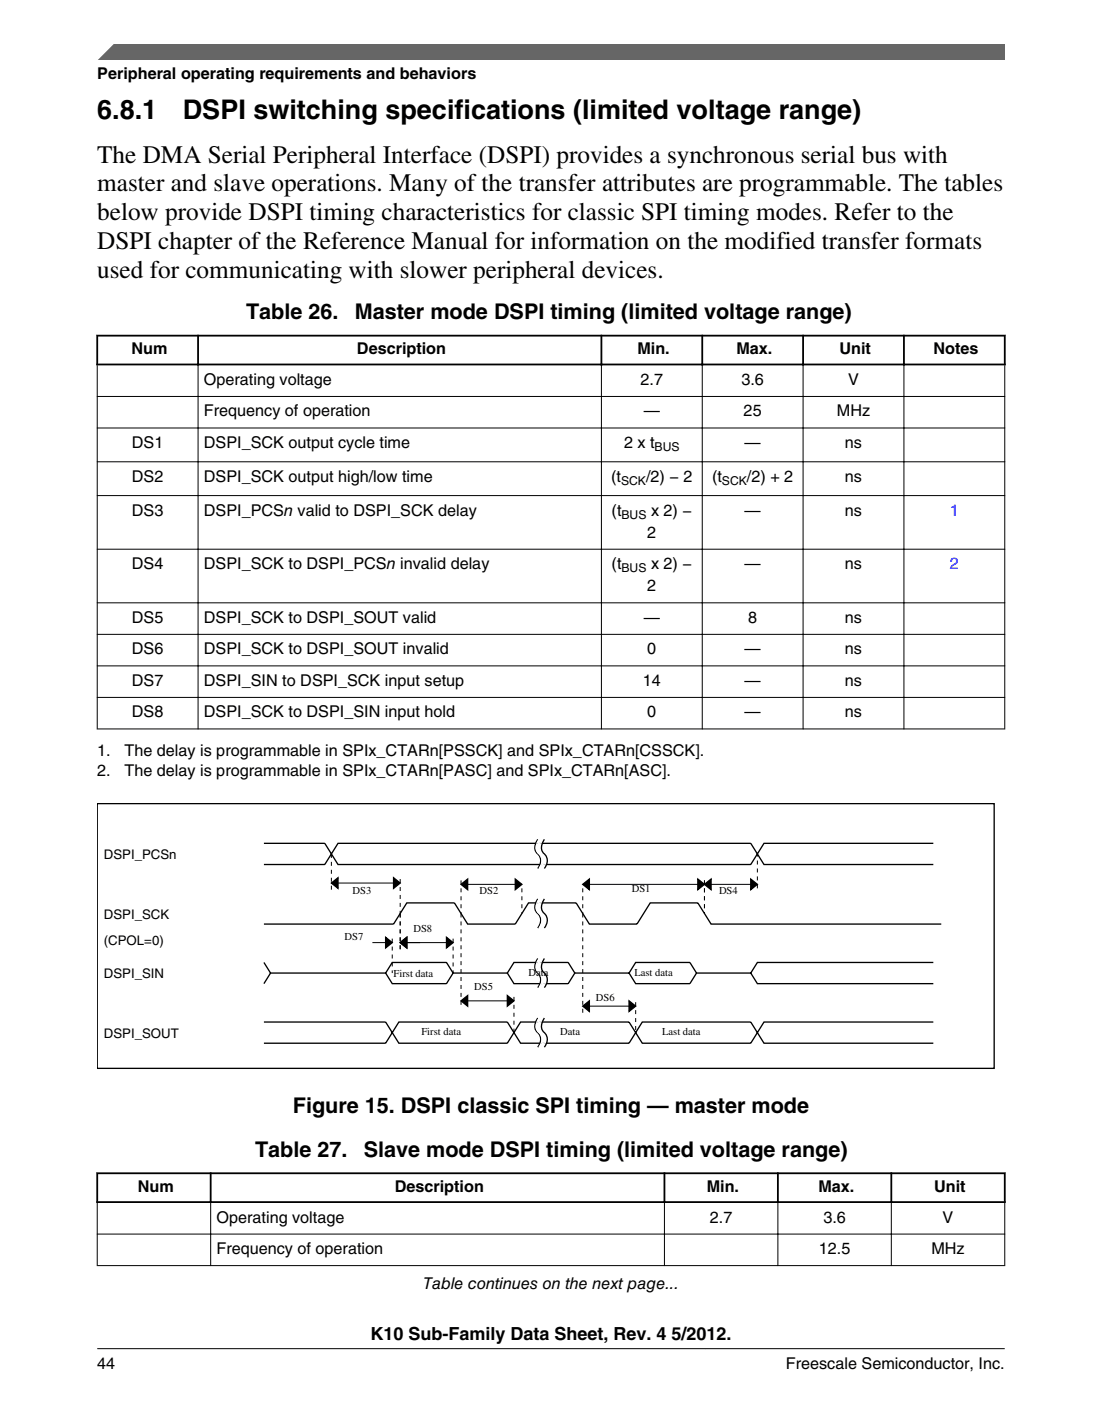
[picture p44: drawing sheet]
<svg xmlns="http://www.w3.org/2000/svg" width="216mm" height="274mm" viewBox="0 0 216 274" stroke-linecap="round" stroke-linejoin="round" font-family="sans-serif">
<defs><g id="words">
<g font-size="5.3">
<text x="19" y="23.2">6.8.1</text>
<text x="35.8" y="23.2">DSPI switching specifications (limited voltage range)</text>
</g>
<g font-size="4.9">
<text x="19.1" y="31.8">The DMA Serial Peripheral Interface (DSPI) provides a synchronous serial bus with</text>
<text x="19.1" y="37.5">master and slave operations. Many of the transfer attributes are programmable. The tables</text>
<text x="19.1" y="43.1">below provide DSPI timing characteristics for classic SPI timing modes. Refer to the</text>
<text x="19.1" y="48.8">DSPI chapter of the Reference Manual for information on the modified transfer formats</text>
<text x="19.1" y="54.4">used for communicating with slower peripheral devices.</text>
</g>
<g font-size="4.2">
<text x="48.2" y="62.4">Table 26.</text>
<text x="69.5" y="62.4">Master mode DSPI timing (limited voltage range)</text>
<text x="57.4" y="217.9">Figure 15. DSPI classic SPI timing — master mode</text>
<text x="50" y="226.6">Table 27.</text>
<text x="71.3" y="226.6">Slave mode DSPI timing (limited voltage range)</text>
</g>
<text font-size="3.5" x="72.6" y="262.3">K10 Sub-Family Data Sheet, Rev. 4 5/2012.</text>
<g font-size="3.2">
<text x="19" y="15.5">Peripheral operating requirements and behaviors</text>
<text x="25.8" y="69.4">Num</text>
<text x="69.9" y="69.4">Description</text>
<text x="124.9" y="69.4">Min.</text>
<text x="144.3" y="69.4">Max.</text>
<text x="164.5" y="69.4">Unit</text>
<text x="182.9" y="69.4">Notes</text>
<text x="40" y="75.4">Operating voltage</text>
<text x="125.5" y="75.4">2.7</text>
<text x="145.3" y="75.4">3.6</text>
<text x="166.2" y="75.4">V</text>
<text x="40" y="81.5">Frequency of operation</text>
<text x="126.1" y="81.5">—</text>
<text x="145.7" y="81.5">25</text>
<text x="164" y="81.5">MHz</text>
<text x="25.8" y="87.7">DS1</text>
<text x="40" y="87.7">DSPI_SCK output cycle time</text>
<text x="122.3" y="87.7">2 x t</text>
<text x="145.9" y="87.7">—</text>
<text x="165.5" y="87.7">ns</text>
<text x="25.8" y="94.3">DS2</text>
<text x="40" y="94.3">DSPI_SCK output high/low time</text>
<text x="119.7" y="94.3">(t</text>
<text x="126.6" y="94.3">/2) − 2</text>
<text x="139.5" y="94.3">(t</text>
<text x="146.3" y="94.3">/2) + 2</text>
<text x="165.5" y="94.3">ns</text>
<text x="25.8" y="100.9">DS3</text>
<text x="40" y="100.9">DSPI_PCSn valid to DSPI_SCK delay</text>
<text x="119.8" y="100.9">(t</text>
<text x="127.5" y="100.9">x 2) −</text>
<text x="145.9" y="100.9">—</text>
<text x="165.5" y="100.9">ns</text>
<text x="126.8" y="105.3">2</text>
<text x="25.8" y="111.4">DS4</text>
<text x="40" y="111.4">DSPI_SCK to DSPI_PCSn invalid delay</text>
<text x="119.8" y="111.4">(t</text>
<text x="127.5" y="111.4">x 2) −</text>
<text x="145.9" y="111.4">—</text>
<text x="165.5" y="111.4">ns</text>
<text x="126.8" y="115.8">2</text>
<text x="25.8" y="121.9">DS5</text>
<text x="40" y="121.9">DSPI_SCK to DSPI_SOUT valid</text>
<text x="126.1" y="121.9">—</text>
<text x="146.6" y="121.9">8</text>
<text x="165.5" y="121.9">ns</text>
<text x="25.8" y="128.1">DS6</text>
<text x="40" y="128.1">DSPI_SCK to DSPI_SOUT invalid</text>
<text x="126.8" y="128.1">0</text>
<text x="145.9" y="128.1">—</text>
<text x="165.5" y="128.1">ns</text>
<text x="25.8" y="134.3">DS7</text>
<text x="40" y="134.3">DSPI_SIN to DSPI_SCK input setup</text>
<text x="125.9" y="134.3">14</text>
<text x="145.9" y="134.3">—</text>
<text x="165.5" y="134.3">ns</text>
<text x="25.8" y="140.5">DS8</text>
<text x="40" y="140.5">DSPI_SCK to DSPI_SIN input hold</text>
<text x="126.8" y="140.5">0</text>
<text x="145.9" y="140.5">—</text>
<text x="165.5" y="140.5">ns</text>
<text x="19" y="148.1">1.</text>
<text x="24.4" y="148.1">The delay is programmable in SPIx_CTARn[PSSCK] and SPIx_CTARn[CSSCK].</text>
<text x="19.1" y="151.9">2.</text>
<text x="24.4" y="151.9">The delay is programmable in SPIx_CTARn[PASC] and SPIx_CTARn[ASC].</text>
<text x="27" y="233.4">Num</text>
<text x="77.3" y="233.4">Description</text>
<text x="138.5" y="233.4">Min.</text>
<text x="160.3" y="233.4">Max.</text>
<text x="183" y="233.4">Unit</text>
<text x="42.4" y="239.4">Operating voltage</text>
<text x="139.1" y="239.4">2.7</text>
<text x="161.3" y="239.4">3.6</text>
<text x="184.7" y="239.4">V</text>
<text x="42.4" y="245.5">Frequency of operation</text>
<text x="160.4" y="245.5">12.5</text>
<text x="182.5" y="245.5">MHz</text>
<text x="82.9" y="252.4">Table continues on the next page...</text>
<text x="19.1" y="268">44</text>
<text x="154" y="268">Freescale Semiconductor, Inc.</text>
</g>
<g font-size="3.2" fill="#00f">
<text x="186.1" y="100.9">1</text>
<text x="186.1" y="111.4">2</text>
</g>
<g font-size="2.6">
<text x="20.3" y="168.2">DSPI_PCSn</text>
<text x="20.3" y="179.9">DSPI_SCK</text>
<text x="20.3" y="185.1">(CPOL=0)</text>
<text x="20.3" y="191.6">DSPI_SIN</text>
<text x="20.3" y="203.2">DSPI_SOUT</text>
</g>
<g font-size="2.4">
<text x="128.3" y="88.3">BUS</text>
<text x="121.7" y="95">SCK</text>
<text x="141.4" y="95">SCK</text>
<text x="121.8" y="101.6">BUS</text>
<text x="121.8" y="112.1">BUS</text>
</g>
<g font-size="2.1">
<text x="69.1" y="175">DS3</text>
<text x="94" y="175">DS2</text>
<text x="123.8" y="174.7">DS1</text>
<text x="140.9" y="175">DS4</text>
<text x="67.5" y="184">DS7</text>
<text x="81" y="182.5">DS8</text>
<text x="77.1" y="191.3">First data</text>
<text x="103.5" y="191">Data</text>
<text x="124.3" y="191">Last data</text>
<text x="92.9" y="193.9">DS5</text>
<text x="116.8" y="196">DS6</text>
<text x="82.5" y="202.7">First data</text>
<text x="109.8" y="202.7">Data</text>
<text x="129.7" y="202.7">Last data</text>
</g>
</g></defs>
<path d="M18.9 65.7h178.1M18.9 71.4h178.1M19 65.5v6M38.8 65.5v6M117.8 65.5v6M137.6 65.5v6M157.3 65.5v6M177.1 65.5v6M196.8 65.5v6" fill="none" stroke="#000" stroke-width=".35"/>
<g fill="none" stroke="#000" stroke-width=".2">
<path d="M19 77.6h177.9M19 71.5v71.3M38.8 71.2v71.6M117.8 71.2v71.6M137.6 71.2v71.6M157.3 71.2v71.6M177.1 71.2v71.6M196.8 71.5v71.3M19 83.8h177.9M19 90.4h177.9M19 97h177.9M19 107.5h177.9"/>
<path d="M19 118h177.9M19 124.2h177.9M19 130.4h177.9M19 136.6h177.9M19 142.7h177.9M64.9 172.9h13.5M90.3 173.2h11.9M114.2 173.2h34.2M73 184.6h3.8M78.4 184.6h10.4M90.3 196h10.4M114.2 197h10.3"/>
</g>
<g fill="none" stroke="#000" stroke-width=".26">
<path d="M19.1 157.4h175.7v51.8h-175.7zM51.7 165.1h11.9l2.6 4.2h80.9l2.6-4.2h33.2M51.7 169.3h11.9l2.6-4.2h80.9l2.6 4.2h33.2M64.9 172.9l1.3-1v2zM77.1 171.9l1.3 1-1.3 1zM90.3 173.2l1.3-1.1v2.1zM101 172.1l1.2 1.1-1.2 1zM105.4 164.4a2.13 2.13 0 0 0 .2 3.1 2.1 2.1 0 0 1-.2 2.6M105.4 176a2.13 2.13 0 0 0 .2 3.2 2.1 2.1 0 0 1-.2 2.5M106.7 164.4a2.13 2.13 0 0 0 .2 3.1 2.1 2.1 0 0 1-.2 2.6M106.7 176a2.13 2.13 0 0 0 .2 3.2 2.1 2.1 0 0 1-.2 2.5M114.2 173.2l1.3-1.1v2.1z"/>
<path d="M136.7 172.1l1.3 1.1-1.3 1zM138 173.2l1.3-1.1v2.1zM147.1 172.1l1.3 1.1-1.3 1zM51.7 180.9h25.4l2.6-4.1h9.3l2.6 4.1h9.4l2.5-4.1h9.4l2.6 4.1h9.3l2.6-4.1h9.3l2.6 4.1h45.1M51.7 188.5l1.3 2M75.6 183.5l1.2 1.1-1.2 1zM75.6 190.5h-22.6l-1.3 2.1M75.6 190.5l1.2 2.1h10.7l1.3-2.1h10.6M75.6 190.5l1.2-2h10.7l1.3 2M78.4 184.6l1.3-1.1v2.1zM87.5 183.5l1.3 1.1-1.3 1zM90.3 196l1.3-1.1v2.1z"/>
<path d="M99.4 194.9l1.3 1.1-1.3 1zM99.4 190.5l1.3 2.1h10.6l1.3-2.1h10.6M99.4 190.5l1.3-2h10.6l1.3 2M105.4 187.7a2.13 2.13 0 0 0 .2 3.2 2.1 2.1 0 0 1-.2 2.5M105.4 199.3a2.13 2.13 0 0 0 .2 3.2 2.1 2.1 0 0 1-.2 2.5M106.7 187.7a2.13 2.13 0 0 0 .2 3.2 2.1 2.1 0 0 1-.2 2.5M106.7 199.3a2.13 2.13 0 0 0 .2 3.2 2.1 2.1 0 0 1-.2 2.5M114.2 197l1.3-1v2zM123.2 196l1.3 1-1.3 1zM123.2 190.5l1.3 2.1h10.7l1.3-2.1h10.6M123.2 190.5l1.3-2h10.7l1.3 2M147.1 190.5l1.3 2.1h34.5"/>
<path d="M182.9 188.5h-34.5l-1.3 2M51.7 200.1h23.9l2.5 4.2h21.3l2.6-4.2h21.2l2.6 4.2h21.3l2.6-4.2h33.2M51.7 204.3h23.9l2.5-4.2h21.3l2.6 4.2h21.2l2.6-4.2h21.3l2.6 4.2h33.2"/>
</g>
<g fill="#000">
<path d="M64.9 172.9l1.3-1v2zM77.1 171.9l1.3 1-1.3 1zM90.3 173.2l1.3-1.1v2.1zM101 172.1l1.2 1.1-1.2 1zM114.2 173.2l1.3-1.1v2.1zM138 173.2l1.3-1.1v2.1zM136.7 172.1l1.3 1.1-1.3 1zM147.1 172.1l1.3 1.1-1.3 1zM75.6 183.5l1.2 1.1-1.2 1zM78.4 184.6l1.3-1.1v2.1zM87.5 183.5l1.3 1.1-1.3 1zM90.3 196l1.3-1.1v2.1z"/>
<path d="M99.4 194.9l1.3 1.1-1.3 1zM114.2 197l1.3-1v2zM123.2 196l1.3 1-1.3 1z"/>
</g>
<g fill="none" stroke="#000" stroke-width=".2" stroke-dasharray=".8 .8" stroke-linecap="butt">
<path d="M64.9 167.2v7.3M78.4 172.1v6.8M78.4 178.9v7.2M90.3 172.4v6.5M90.3 178.9v18.6M102.2 173.9v5M114.2 173.9v5M114.2 178.9v19.7M138 172.4v6.5M148.4 173.9v-6.7M76.8 183.8v6.7M88.8 183.8v6.7"/>
<path d="M100.7 195.2v7M124.5 196.2v6"/>
</g>
<g fill="none" stroke="#fff" stroke-width=".26">
<path d="M105.6 164.4a2.13 2.13 0 0 0 .3 3.1 2.1 2.1 0 0 1-.3 2.6M105.6 176a2.13 2.13 0 0 0 .3 3.2 2.1 2.1 0 0 1-.3 2.5M105.9 164.4a2.13 2.13 0 0 0 .3 3.1 2.1 2.1 0 0 1-.3 2.6M105.9 176a2.13 2.13 0 0 0 .3 3.2 2.1 2.1 0 0 1-.3 2.5M106.1 164.4a2.13 2.13 0 0 0 .3 3.1 2.1 2.1 0 0 1-.3 2.6M106.1 176a2.13 2.13 0 0 0 .3 3.2 2.1 2.1 0 0 1-.3 2.5M106.4 164.4a2.13 2.13 0 0 0 .3 3.1 2.1 2.1 0 0 1-.3 2.6M106.4 176a2.13 2.13 0 0 0 .3 3.2 2.1 2.1 0 0 1-.3 2.5M105.6 187.7a2.13 2.13 0 0 0 .3 3.2 2.1 2.1 0 0 1-.3 2.5M105.6 199.3a2.13 2.13 0 0 0 .3 3.2 2.1 2.1 0 0 1-.3 2.5M105.9 187.7a2.13 2.13 0 0 0 .3 3.2 2.1 2.1 0 0 1-.3 2.5M105.9 199.3a2.13 2.13 0 0 0 .3 3.2 2.1 2.1 0 0 1-.3 2.5"/>
<path d="M106.1 187.7a2.13 2.13 0 0 0 .3 3.2 2.1 2.1 0 0 1-.3 2.5M106.1 199.3a2.13 2.13 0 0 0 .3 3.2 2.1 2.1 0 0 1-.3 2.5M106.4 187.7a2.13 2.13 0 0 0 .3 3.2 2.1 2.1 0 0 1-.3 2.5M106.4 199.3a2.13 2.13 0 0 0 .3 3.2 2.1 2.1 0 0 1-.3 2.5"/>
</g>
<g fill="#fff">
<path d="M19.1 223h177.8v30.5h-177.8z" fill-rule="evenodd"/>
<path d="M19.2 229.9h21.9v5.3h-21.9z" fill-rule="evenodd"/>
<path d="M41.5 229.9h88.5v5.3h-88.5z" fill-rule="evenodd"/>
<path d="M130.4 229.9h21.8v5.3h-21.8z" fill-rule="evenodd"/>
<path d="M152.6 229.9h21.8v5.3h-21.8z" fill-rule="evenodd"/>
<path d="M174.8 229.9h21.9v5.3h-21.9z" fill-rule="evenodd"/>
<path d="M19.1 235.6h22.1v5.9h-22.1z" fill-rule="evenodd"/>
<path d="M41.4 235.6h88.7v5.9h-88.7z" fill-rule="evenodd"/>
<path d="M130.3 235.6h22v5.9h-22z" fill-rule="evenodd"/>
<path d="M152.5 235.6h22v5.9h-22z" fill-rule="evenodd"/>
<path d="M174.7 235.6h22.1v5.9h-22.1z" fill-rule="evenodd"/>
<path d="M19.1 241.7h22.1v6h-22.1z" fill-rule="evenodd"/>
<path d="M41.4 241.7h88.7v6h-88.7z" fill-rule="evenodd"/>
<path d="M130.3 241.7h22v6h-22z" fill-rule="evenodd"/>
<path d="M152.5 241.7h22v6h-22z" fill-rule="evenodd"/>
<path d="M174.7 241.7h22.1v6h-22.1z" fill-rule="evenodd"/>
</g>
<path d="M18.9 229.7h178.1M18.9 235.4h178.1M19 229.6v6M41.3 229.6v6M130.2 229.6v6M152.4 229.6v6M174.6 229.6v6M196.8 229.6v6" fill="none" stroke="#000" stroke-width=".35"/>
<path d="M19 235.5v12.4M41.3 235.2v12.7M130.2 235.2v12.7M152.4 235.2v12.7M174.6 235.2v12.7M196.8 235.5v12.4M19 241.6h177.9M19 247.8h177.9" fill="none" stroke="#000" stroke-width=".2"/>
<path d="M19 11.7l5.7-3.1 172.2 .1v3z" fill="#666"/>
<path d="M22.5 8.6l-3.1 3.1" fill="none" stroke="#666" stroke-width=".28"/>
<path d="M19 264.1h177.8" fill="none" stroke="#000" stroke-width=".2"/>
<use href="#words"/>
</svg>
